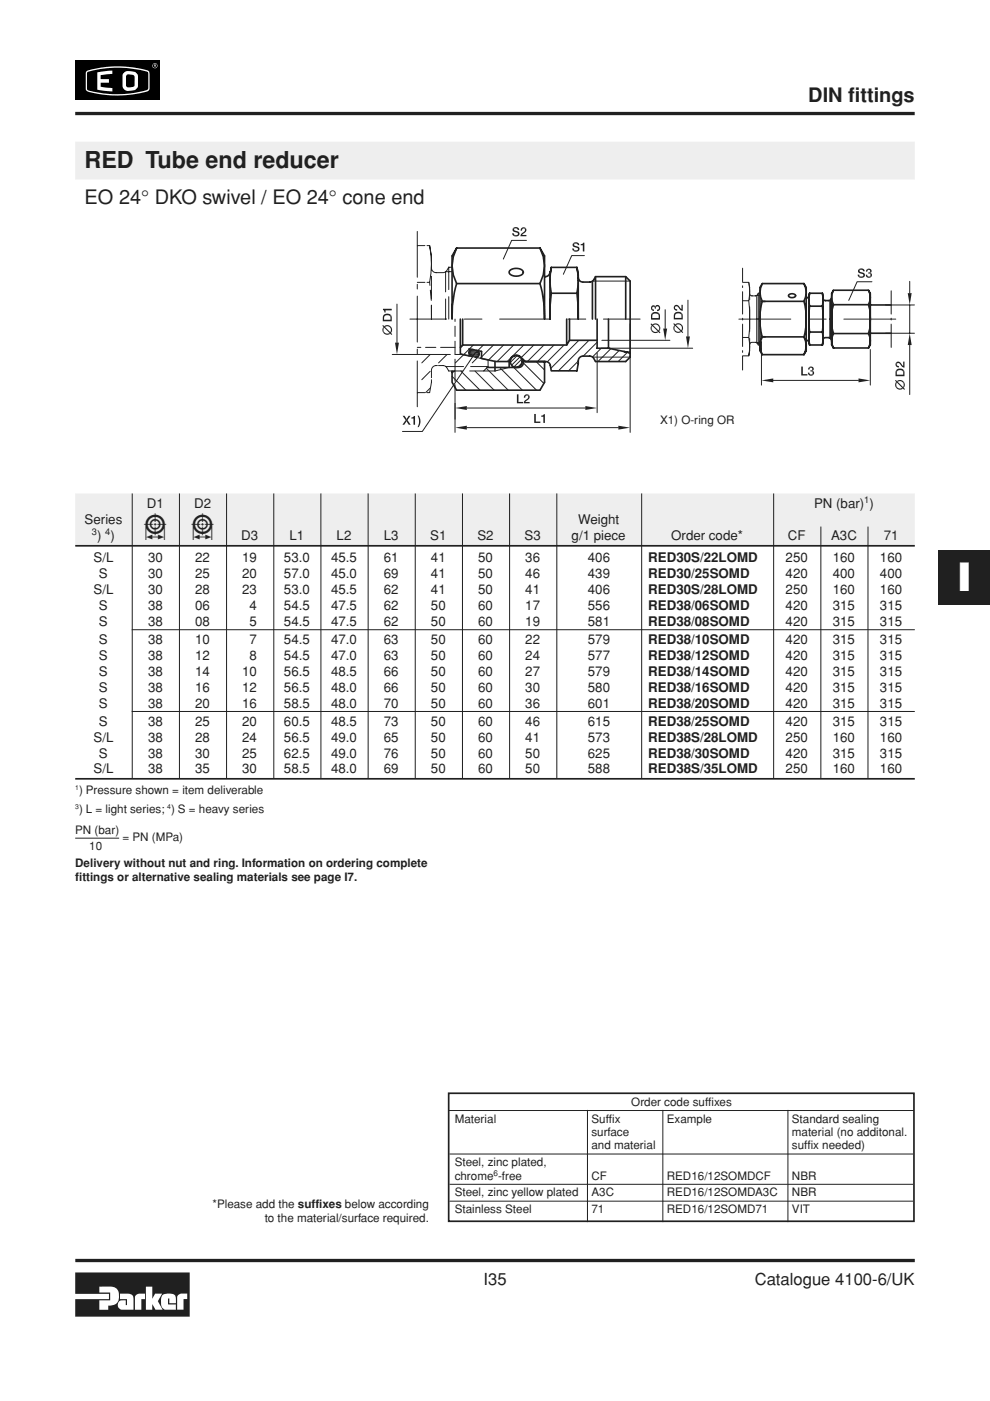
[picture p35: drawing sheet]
<svg xmlns="http://www.w3.org/2000/svg" width="210mm" height="297mm" viewBox="0 0 210 297" stroke-linecap="round" stroke-linejoin="round" font-family="sans-serif">
<defs><g id="words">
<text font-size="8.5" fill="#fff" x="203.1" y="125.2">I</text>
<g font-size="7.1" fill="#231f20">
<text x="30.5" y="114.4">5</text>
<text x="40.5" y="114.4">5</text>
</g>
<text font-size="4.9" fill="#231f20" x="17.9" y="35.6">RED Tube end reducer</text>
<g font-size="4.2" fill="#231f20">
<text x="171.4" y="21.6">DIN fittings</text>
<text x="17.9" y="43.3">EO 24° DKO swivel / EO 24° cone end</text>
</g>
<g font-size="3.5" fill="#231f20">
<text x="102.5" y="272.4">I35</text>
<text x="160" y="272.4">Catalogue 4100-6/UK</text>
</g>
<g font-size="2.8" fill="#231f20">
<text x="31.1" y="107.6">D1</text>
<text x="41.2" y="107.6">D2</text>
<text x="172.6" y="107.6">PN (bar) )</text>
<text x="17.9" y="111">Series</text>
<text x="122.6" y="111">Weight</text>
<text x="19.8" y="119.2">S/L</text>
<text x="20.6" y="114.4">) )</text>
<text x="31.4" y="119.2">30</text>
<text x="41.4" y="119.2">22</text>
<text x="51.1" y="114.4">D3</text>
<text x="51.3" y="119.2">19</text>
<text x="60.2" y="119.2">53.0</text>
<text x="61.4" y="114.4">L1</text>
<text x="70.2" y="119.2">45.5</text>
<text x="71.4" y="114.4">L2</text>
<text x="81.4" y="114.4">L3</text>
<text x="81.4" y="119.2">61</text>
<text x="91.2" y="114.4">S1</text>
<text x="91.4" y="119.2">41</text>
<text x="101.2" y="114.4">S2</text>
<text x="101.4" y="119.2">50</text>
<text x="111.2" y="114.4">S3</text>
<text x="111.4" y="119.2">36</text>
<text x="121.2" y="114.4">g/1 piece</text>
<text x="124.6" y="119.2">406</text>
<text x="137.4" y="119.2">RED30S/22LOMD</text>
<text x="142.3" y="114.4">Order code*</text>
<text x="166.6" y="119.2">250</text>
<text x="167.1" y="114.4">CF</text>
<text x="176.2" y="114.4">A3C</text>
<text x="176.6" y="119.2">160</text>
<text x="186.6" y="119.2">160</text>
<text x="187.4" y="114.4">71</text>
<text x="19.8" y="125.9">S/L</text>
<text x="21" y="122.5">S</text>
<text x="31.4" y="122.5">30</text>
<text x="31.4" y="125.9">30</text>
<text x="41.4" y="122.5">25</text>
<text x="41.4" y="125.9">28</text>
<text x="51.3" y="122.5">20</text>
<text x="51.3" y="125.9">23</text>
<text x="60.2" y="122.5">57.0</text>
<text x="60.2" y="125.9">53.0</text>
<text x="70.2" y="122.5">45.0</text>
<text x="70.2" y="125.9">45.5</text>
<text x="81.4" y="122.5">69</text>
<text x="81.4" y="125.9">62</text>
<text x="91.4" y="122.5">41</text>
<text x="91.4" y="125.9">41</text>
<text x="101.4" y="122.5">50</text>
<text x="101.4" y="125.9">50</text>
<text x="111.4" y="122.5">46</text>
<text x="111.4" y="125.9">41</text>
<text x="124.6" y="122.5">439</text>
<text x="124.6" y="125.9">406</text>
<text x="137.4" y="122.5">RED30/25SOMD</text>
<text x="137.4" y="125.9">RED30S/28LOMD</text>
<text x="166.6" y="122.5">420</text>
<text x="166.6" y="125.9">250</text>
<text x="176.6" y="122.5">400</text>
<text x="176.6" y="125.9">160</text>
<text x="186.6" y="122.5">400</text>
<text x="186.6" y="125.9">160</text>
<text x="21" y="129.3">S</text>
<text x="31.4" y="129.3">38</text>
<text x="41.4" y="129.3">06</text>
<text x="52.9" y="129.3">4</text>
<text x="60.2" y="129.3">54.5</text>
<text x="70.2" y="129.3">47.5</text>
<text x="81.4" y="129.3">62</text>
<text x="91.4" y="129.3">50</text>
<text x="101.4" y="129.3">60</text>
<text x="111.4" y="129.3">17</text>
<text x="124.6" y="129.3">556</text>
<text x="137.4" y="129.3">RED38/06SOMD</text>
<text x="166.6" y="129.3">420</text>
<text x="176.6" y="129.3">315</text>
<text x="186.6" y="129.3">315</text>
<text x="21" y="132.7">S</text>
<text x="21" y="136.5">S</text>
<text x="31.4" y="132.7">38</text>
<text x="31.4" y="136.5">38</text>
<text x="41.4" y="132.7">08</text>
<text x="41.4" y="136.5">10</text>
<text x="52.9" y="132.7">5</text>
<text x="52.9" y="136.5">7</text>
<text x="60.2" y="132.7">54.5</text>
<text x="60.2" y="136.5">54.5</text>
<text x="70.2" y="132.7">47.5</text>
<text x="70.2" y="136.5">47.0</text>
<text x="81.4" y="132.7">62</text>
<text x="81.4" y="136.5">63</text>
<text x="91.4" y="132.7">50</text>
<text x="91.4" y="136.5">50</text>
<text x="101.4" y="132.7">60</text>
<text x="101.4" y="136.5">60</text>
<text x="111.4" y="132.7">19</text>
<text x="111.4" y="136.5">22</text>
<text x="124.6" y="132.7">581</text>
<text x="124.6" y="136.5">579</text>
<text x="137.4" y="132.7">RED38/08SOMD</text>
<text x="137.4" y="136.5">RED38/10SOMD</text>
<text x="166.6" y="132.7">420</text>
<text x="166.6" y="136.5">420</text>
<text x="176.6" y="132.7">315</text>
<text x="176.6" y="136.5">315</text>
<text x="186.6" y="132.7">315</text>
<text x="186.6" y="136.5">315</text>
<text x="21" y="139.9">S</text>
<text x="21" y="143.3">S</text>
<text x="31.4" y="139.9">38</text>
<text x="31.4" y="143.3">38</text>
<text x="41.4" y="139.9">12</text>
<text x="41.4" y="143.3">14</text>
<text x="51.3" y="143.3">10</text>
<text x="52.9" y="139.9">8</text>
<text x="60.2" y="139.9">54.5</text>
<text x="60.2" y="143.3">56.5</text>
<text x="70.2" y="143.3">48.5</text>
<text x="70.2" y="139.9">47.0</text>
<text x="81.4" y="143.3">66</text>
<text x="81.4" y="139.9">63</text>
<text x="91.4" y="139.9">50</text>
<text x="91.4" y="143.3">50</text>
<text x="101.4" y="143.3">60</text>
<text x="101.4" y="139.9">60</text>
<text x="111.4" y="143.3">27</text>
<text x="111.4" y="139.9">24</text>
<text x="124.6" y="143.3">579</text>
<text x="124.6" y="139.9">577</text>
<text x="137.4" y="139.9">RED38/12SOMD</text>
<text x="137.4" y="143.3">RED38/14SOMD</text>
<text x="166.6" y="139.9">420</text>
<text x="166.6" y="143.3">420</text>
<text x="176.6" y="139.9">315</text>
<text x="176.6" y="143.3">315</text>
<text x="186.6" y="139.9">315</text>
<text x="186.6" y="143.3">315</text>
<text x="21" y="146.7">S</text>
<text x="31.4" y="146.7">38</text>
<text x="41.4" y="146.7">16</text>
<text x="51.3" y="146.7">12</text>
<text x="60.2" y="146.7">56.5</text>
<text x="70.2" y="146.7">48.0</text>
<text x="81.4" y="146.7">66</text>
<text x="91.4" y="146.7">50</text>
<text x="101.4" y="146.7">60</text>
<text x="111.4" y="146.7">30</text>
<text x="124.6" y="146.7">580</text>
<text x="137.4" y="146.7">RED38/16SOMD</text>
<text x="166.6" y="146.7">420</text>
<text x="176.6" y="146.7">315</text>
<text x="186.6" y="146.7">315</text>
<text x="21" y="150">S</text>
<text x="21" y="153.8">S</text>
<text x="31.4" y="150">38</text>
<text x="31.4" y="153.8">38</text>
<text x="41.4" y="150">20</text>
<text x="41.4" y="153.8">25</text>
<text x="51.3" y="150">16</text>
<text x="51.3" y="153.8">20</text>
<text x="60.2" y="150">58.5</text>
<text x="60.2" y="153.8">60.5</text>
<text x="70.2" y="150">48.0</text>
<text x="70.2" y="153.8">48.5</text>
<text x="81.4" y="150">70</text>
<text x="81.4" y="153.8">73</text>
<text x="91.4" y="150">50</text>
<text x="91.4" y="153.8">50</text>
<text x="101.4" y="150">60</text>
<text x="101.4" y="153.8">60</text>
<text x="111.4" y="150">36</text>
<text x="111.4" y="153.8">46</text>
<text x="124.6" y="150">601</text>
<text x="124.6" y="153.8">615</text>
<text x="137.4" y="150">RED38/20SOMD</text>
<text x="137.4" y="153.8">RED38/25SOMD</text>
<text x="166.6" y="150">420</text>
<text x="166.6" y="153.8">420</text>
<text x="176.6" y="150">315</text>
<text x="176.6" y="153.8">315</text>
<text x="186.6" y="150">315</text>
<text x="186.6" y="153.8">315</text>
<text x="19.8" y="157.2">S/L</text>
<text x="21" y="160.6">S</text>
<text x="31.4" y="160.6">38</text>
<text x="31.4" y="157.2">38</text>
<text x="41.4" y="160.6">30</text>
<text x="41.4" y="157.2">28</text>
<text x="51.3" y="160.6">25</text>
<text x="51.3" y="157.2">24</text>
<text x="60.2" y="160.6">62.5</text>
<text x="60.2" y="157.2">56.5</text>
<text x="70.2" y="160.6">49.0</text>
<text x="70.2" y="157.2">49.0</text>
<text x="81.4" y="160.6">76</text>
<text x="81.4" y="157.2">65</text>
<text x="91.4" y="160.6">50</text>
<text x="91.4" y="157.2">50</text>
<text x="101.4" y="160.6">60</text>
<text x="101.4" y="157.2">60</text>
<text x="111.4" y="160.6">50</text>
<text x="111.4" y="157.2">41</text>
<text x="124.6" y="160.6">625</text>
<text x="124.6" y="157.2">573</text>
<text x="137.4" y="157.2">RED38S/28LOMD</text>
<text x="137.4" y="160.6">RED38/30SOMD</text>
<text x="166.6" y="157.2">250</text>
<text x="166.6" y="160.6">420</text>
<text x="176.6" y="157.2">160</text>
<text x="176.6" y="160.6">315</text>
<text x="186.6" y="157.2">160</text>
<text x="186.6" y="160.6">315</text>
<text x="19.8" y="164">S/L</text>
<text x="31.4" y="164">38</text>
<text x="41.4" y="164">35</text>
<text x="51.3" y="164">30</text>
<text x="60.2" y="164">58.5</text>
<text x="70.2" y="164">48.0</text>
<text x="81.4" y="164">69</text>
<text x="91.4" y="164">50</text>
<text x="101.4" y="164">60</text>
<text x="111.4" y="164">50</text>
<text x="124.6" y="164">588</text>
<text x="137.4" y="164">RED38S/35LOMD</text>
<text x="166.6" y="164">250</text>
<text x="176.6" y="164">160</text>
<text x="186.6" y="164">160</text>
</g>
<g font-size="2.5" fill="#231f20">
<text x="139.9" y="89.8">X1) O-ring OR</text>
<text x="16.8" y="168.3">) Pressure shown = item deliverable</text>
<text x="16.8" y="172.3">) L = light series; ) S = heavy series</text>
<text x="15.9" y="176.8">PN (bar)</text>
<text x="26" y="178.3">= PN (MPa)</text>
<text x="15.9" y="183.8">Delivery without nut and ring. Information on ordering complete</text>
<text x="18.9" y="180.3">10</text>
<text x="15.9" y="186.8">fittings or alternative sealing materials see page I7.</text>
<text x="96.4" y="238">Material</text>
<text x="125.4" y="238">Suffix</text>
<text x="133.8" y="234.5">Order code suffixes</text>
<text x="141.4" y="238">Example</text>
<text x="167.9" y="238">Standard sealing</text>
<text x="125.4" y="240.8">surface</text>
<text x="125.4" y="243.7">and material</text>
<text x="167.9" y="240.8">material (no additonal.</text>
<text x="167.9" y="243.7">suffix needed)</text>
<text x="96.4" y="247.3">Steel, zinc plated,</text>
<text x="96.4" y="250.1">chrome -free</text>
<text x="125.4" y="250.1">CF</text>
<text x="141.4" y="250.1">RED16/12SOMDCF</text>
<text x="167.9" y="250.1">NBR</text>
<text x="45.1" y="256.1">*Please add the suffixes below according</text>
<text x="96.4" y="253.7">Steel, zinc yellow plated</text>
<text x="96.4" y="257.3">Stainless Steel</text>
<text x="125.4" y="253.7">A3C</text>
<text x="125.4" y="257.3">71</text>
<text x="141.4" y="257.3">RED16/12SOMD71</text>
<text x="141.4" y="253.7">RED16/12SOMDA3C</text>
<text x="167.9" y="253.7">NBR</text>
<text x="167.9" y="257.3">VIT</text>
<text x="56.1" y="259.1">to the material/surface required.</text>
</g>
<g font-size="2" fill="#231f20">
<text x="183.2" y="106.7">1</text>
<text x="19.5" y="113.4">3</text>
<text x="22.3" y="113.4">4</text>
</g>
<text font-size="1.7" fill="#231f20" x="104.6" y="249.3">6</text>
<g font-size="1.4" fill="#231f20">
<text x="15.9" y="167.5">1</text>
<text x="15.9" y="171.5">3</text>
<text x="35.5" y="171.5">4</text>
</g>
</g></defs>
<path d="M208.9 11.1h1.1M208.9 285.9h1.1" fill="none" stroke="#000" stroke-width=".21"/>
<g fill="#fff">
<path d="M206 9.6h3.9v3h-3.9z"/>
<path d="M206 284.5h3.9v3h-3.9z"/>
<path d="M204.2 288.5h5.7v7h-5.7z"/>
<path d="M204.2 1.6h5.7v7h-5.7z"/>
</g>
<path d="M16 12.9h18v8.3h-18z" fill="#000"/>
<circle cx="32.9" cy="13.9" r=".54" fill="#fff"/>
<circle cx="32.9" cy="13.9" r=".46" fill="#000"/>
<path d="M32.6 13.7l.5 .1v.4l-.4-.2-.1 .2z" fill="#fff"/>
<path d="M32.7 13.8l.3 .1h-.3z" fill="#000"/>
<path d="M18.4 15.1a21.9 21.9 0 0 1 13.1 0l.2 .7-.1 3.3a6.5 6.5 0 0 1-3.5 .9 20.9 20.9 0 0 1-9.8-.8l-.1-.3v-3.5z" fill="#fff"/>
<path d="M18.5 15.3a22 22 0 0 1 12.8 0l.1 .3v3.3a19.8 19.8 0 0 1-9 .9h-.6a7.4 7.4 0 0 1-3.3-.9z" fill="#000"/>
<g fill="#fff">
<path d="M20.6 15.3l3.2-.3v.7l-2.5 .3v.8h1.8v.7h-1.8v.9l2.5 .3v.7l-3.2-.4z"/>
<path d="M26.2 15.5a2.43 2.43 0 0 1 2.9 .2l.2 .5-.2 2.4a2.34 2.34 0 0 1-2.9 .2l-.2-.5v-2.3z"/>
</g>
<path d="M26.8 15.9l.5-.1a1 1 0 0 1 1.2 .5v1.7a1.21 1.21 0 0 1-1.6 .4l-.2-.3z" fill="#000"/>
<path d="M15.9 269.8h24.3v9.4h-24.3v-3.8h7.2v-1.1h-7.2z" fill="#231f20"/>
<g fill="#fff">
<path d="M21.1 272.8h1.9a1.8 1.8 0 0 1 2.2 2.1 1.85 1.85 0 0 1-2.3 1.9v.9h-1.8v-2h2.3v-1.7h-2.3z"/>
<path d="M30.9 272.8h1.4v2.6l.6-1.1h1.5l-.9 1.6 1 1.8h-1.5l-.7-1.2v1.2h-1.4z"/>
<path d="M34.4 274.6a2.29 2.29 0 0 1 2.8 .2l.1 1.5h-1.4v-1h-.3v1.3h1.7v1.1l-2.5-.1a2.51 2.51 0 0 1-.4-3z"/>
<path d="M28.7 274.7l.9-.4h1.1v1.1h-.7v2.3h-1.4v-2.7z"/>
<path d="M25.4 274.3a3.5 3.5 0 0 1 2.8 .5l.1 2.9h-2.6a1.07 1.07 0 0 1-.7-1.4 1.07 1.07 0 0 1 1.5-.6h.2v1h.2v-1.3h-1.5z"/>
<path d="M37.7 274.7l.8-.4h1.2v1.1h-.8v2.3h-1.3v-2.7z"/>
</g>
<path d="M198.9 116.7h11v11.6h-11z" fill="#231f20"/>
<path d="M15.9 24.1h178M16 267.3h178" fill="none" stroke="#231f20" stroke-width=".7" stroke-linecap="butt"/>
<path d="M192.9 59.7v2.5M187.7 70.7h6.2M187.7 64.7h6.2M192.9 64.7v6M192.9 73.2v10.5" fill="none" stroke="#231f20" stroke-width=".21"/>
<g fill="#231f20">
<path d="M192.5 62.2h.8l-.4 2.5z"/>
<path d="M192.9 70.7l.4 2.5h-.8z"/>
<path d="M191.6 80.9l.2 .7-.2 .6z" fill-rule="evenodd"/>
<path d="M190.3 80.7l.6-.1 .5 .1 .2 .2v.7a.78 .78 0 0 0-.4-.7 .78 .78 0 0 0-.9 .1z" fill-rule="evenodd"/>
<path d="M190 81.6l.4 .6 .5 .2 .4-.2v.3l-.5 .1-.5-.1-.3-.3z" fill-rule="evenodd"/>
<path d="M190 81v1.2l-.2-.5z" fill-rule="evenodd"/>
<path d="M189.9 80.6l.3 .2 .1-.1v.3l1.1 1.1 .2-1.2v1.3l.3 .3-.2 .2-.3-.3-.1 .1v-.3l-1.1-1.1-.2 1.1v-1.2l-.2-.3z" fill-rule="evenodd"/>
<path d="M190.1 78.4l.6-.3 .7 .2 .1 .1v1v-.4a.68 .68 0 0 0-.7-.5 .68 .68 0 0 0-.7 .6z" fill-rule="evenodd"/>
<path d="M190.1 78.4v1h1.4v-1l.3 .4v1h-1.9v-1z" fill-rule="evenodd"/>
<path d="M190.1 76.8a.99 .99 0 0 1 1.3 .7l.1 .1v-.9h.3v1.2l-.5-.1-.4-.5a.41 .41 0 0 0-.4-.3 .41 .41 0 0 0-.4 .3z" fill-rule="evenodd"/>
<path d="M190 76.8h.1l.1 .6 .4 .2v.3a.65 .65 0 0 1-.7-.3 .65 .65 0 0 1 .1-.8z" fill-rule="evenodd"/>
</g>
<path d="M161.6 75.2h8.9M161.6 71.4h8.9M161.6 63.9h8.9M161.6 60.1h8.9" fill="none" stroke="#231f20" stroke-width=".35"/>
<path d="M161.4 72.4v9.3M184.5 74.1v7.6M163.9 80.7h18.1" fill="none" stroke="#231f20" stroke-width=".21"/>
<g fill="#231f20">
<path d="M161.4 80.7l2.5-.5v.9z"/>
<path d="M182 80.2l2.5 .5-2.5 .4z"/>
<path d="M169.9 77.7h.3v1.6h1v.3h-1.3z" fill-rule="evenodd"/>
<path d="M171.3 79h.3l.2 .4h.7l-.1 .1a.74 .74 0 0 1-.9 0z" fill-rule="evenodd"/>
<path d="M171.9 78.7h.6l.1 .4-.1 .3h-.5a.33 .33 0 0 0 .3-.4 .33 .33 0 0 0-.4-.3z" fill-rule="evenodd"/>
<path d="M171.8 78.5h.6l-.1 .1 .2 .1h-.7z" fill-rule="evenodd"/>
<path d="M171.5 77.9l.4 .1-.2 .1-.1 .2h-.3z" fill-rule="evenodd"/>
<path d="M171.5 77.9l.2-.1a.55 .55 0 0 1 .6 0 .55 .55 0 0 1 .2 .7h-.6a.28 .28 0 0 0 .3-.2 .28 .28 0 0 0-.3-.3z" fill-rule="evenodd"/>
</g>
<g fill="none" stroke="#231f20" stroke-width=".21">
<path d="M157.4 59.9h1.4l.1 1.1v2.6M157.4 56.9v2.8M158.8 59.9a10.1 10.1 0 0 1 0 3.9h-1.4M184.9 59.7h-3.2l-1.7 4M156.7 67.7h11M157.4 75.4h1.4M157.4 60.6v.4M157.4 61.8v4.8M157.4 67.5v.3M157.4 68.7v4.8M157.4 74.3v.4M157.4 75.6v2.9"/>
<path d="M158.8 63.8a39.9 39.9 0 0 1 0 7.8h-1.4M158.8 71.6a10.1 10.1 0 0 1 0 3.8l.1-1v-2.6M158.9 73.1l.3-.5h1l.3 .1 .3 .5h.3M158.9 65.1v5.2M160.4 62.6v10.1h.7M160.5 62.6h.6M160.8 62.2v11M161.1 62.2h-.3l-.3 .4-.3 .1h-1l-.3-.5M171.4 67.7h3.8M176 71.7h.3M176 63.6h.3M178.9 67.7h11"/>
<path d="M189 61.7v4.9M189 67.5v.3M189 68.7v5"/>
</g>
<g fill="none" stroke="#231f20" stroke-width=".35">
<path d="M161.4 71.4h.8M161.4 63.9h.8M161.6 60.1a3.9 3.9 0 0 0 0 3.8 14.9 14.9 0 0 0 0 7.5 3.9 3.9 0 0 0 0 3.8l-.5-.8v-13.4zM167.2 62.5l.9-.2 .4 .1 .2 .3-.3 .3-.7 .1-.4-.2zM170.5 75.2l.4-.8v-13.4l-.4-.9a3.9 3.9 0 0 1 0 3.8 14.9 14.9 0 0 1 0 7.5 3.9 3.9 0 0 1 0 3.8M170.9 72.2a.52 .52 0 0 1 .6 .5M171.5 62.7a.51 .51 0 0 1-.6 .5M171.6 64.9l-.1 2.8 .1 2.7M171.6 70.4l-.1 1.4 .1 1.3h2.8M171.6 62.2l-.1 1.3 .1 1.4M171.6 62.2l-.1 .8v9.4l.1 .7M171.6 70.4h2.8"/>
<path d="M171.6 64.9h2.8M171.6 62.2h2.8M174.4 64.9l.1 2.8-.1 2.7M174.4 70.4l.1 1.4-.1 1.3M174.4 62.2l.1 1.3-.1 1.4M174.4 62.2l.1 .8v9.4l-.1 .7M174.5 72.1l.3-.5h.9l.3 .1 .3 .4M176 63.6v8.1M176.3 63.2l-.3 .4-.3 .1h-.9l-.3-.5M176.7 64.6a12.3 12.3 0 0 0 0 6.1M176.7 70.7a3.2 3.2 0 0 0 0 3.1M176.7 64.6a3.2 3.2 0 0 1 0-3.1l-.4 .7v10.9l.4 .7"/>
<path d="M176.7 70.7h7.4M176.7 73.8h7.4M176.7 61.5h7.4M176.7 64.6h7.4M184.1 64.6l.3 1.1 .1 2M184.1 70.7a3.2 3.2 0 0 1 0 3.1M184.1 64.6a3.2 3.2 0 0 0 0-3.1l.4 .7v5.5M184.5 67.7v5.4l-.4 .7M184.5 67.7l-.1 1.9-.3 1.1M184.5 70.7h4.5M184.5 64.7h4.5"/>
</g>
<g fill="#231f20">
<path d="M181.8 58.2h.4l.1 .3 .4 .1h-.7z" fill-rule="evenodd"/>
<path d="M182 57.2h.6a.29 .29 0 0 0-.4 .3 .29 .29 0 0 0 .5 .2l.1 .1a.61 .61 0 0 1 .5 .8 .61 .61 0 0 1-.9 .3l-.4-.3h.7a.33 .33 0 0 0 .4-.3 .33 .33 0 0 0-.5-.3 .57 .57 0 0 1-.6-.2 .57 .57 0 0 1 0-.6z" fill-rule="evenodd"/>
<path d="M182 57.1l.4-.2a.7 .7 0 0 1 .9 .6h-.3l-.2-.3z" fill-rule="evenodd"/>
<path d="M183.6 58.2h.3l.2 .4 .7 .1a.67 .67 0 0 1-.8 .2 .67 .67 0 0 1-.4-.7z" fill-rule="evenodd"/>
<path d="M184.2 58h.6l.1 .3-.1 .4-.6-.1a.33 .33 0 0 0 .4-.3 .33 .33 0 0 0-.4-.3z" fill-rule="evenodd"/>
<path d="M184.1 57.8h.6l-.2 .1 .3 .1h-.7z" fill-rule="evenodd"/>
<path d="M183.7 57.2h.5l-.2 .1-.1 .3h-.3z" fill-rule="evenodd"/>
<path d="M183.8 57.1l.7-.1a.47 .47 0 0 1 .2 .8h-.6a.28 .28 0 0 0 .4-.3 .28 .28 0 0 0-.3-.3h-.5z" fill-rule="evenodd"/>
</g>
<path d="M83.2 75.2h12.3M84.2 64.5v8.2M91.2 75.2l-1.8 1.7M91.2 78.7l-1.8 1.8M94.8 75.2l-1.8 1.7M98.3 75.2l-1.7 1.7M101.2 75.8l-1.1 1.1M91.2 82.3l-.9 .9" fill="none" stroke="#231f20" stroke-width=".21"/>
<g fill="#231f20">
<path d="M83.8 72.7h.8l-.4 2.5z"/>
<path d="M82.9 69.3l.2 .6-.2 .7z" fill-rule="evenodd"/>
<path d="M81.6 69.1v-.1a1.02 1.02 0 0 1 1.3 .3v.7l-.1-.4a.77 .77 0 0 0-1.2-.3z" fill-rule="evenodd"/>
<path d="M81.3 70v.1a.79 .79 0 0 0 1.3 .5v.2a1.02 1.02 0 0 1-1.3-.2z" fill-rule="evenodd"/>
<path d="M81.3 69.3v1.3l-.2-.6z" fill-rule="evenodd"/>
<path d="M81.2 68.9l.3 .3 .1-.1v.2l1.1 1.1 .2-1.1v1.3l.3 .2-.2 .2-.3-.2h-.1v-.2l-1.1-1.1-.2 1.1v-1.3l-.2-.2z" fill-rule="evenodd"/>
<path d="M81.4 66.7l.6-.2 .6 .1 .2 .1v1.1v-.3a.55 .55 0 0 0-.6-.7h-.3a.52 .52 0 0 0-.5 .7z" fill-rule="evenodd"/>
<path d="M81.3 66.8l.1 1h1.4v-1.1l.3 .5v.9h-1.9v-.9z" fill-rule="evenodd"/>
<path d="M81.2 65.5h1.9v.3h-1.4v.5h-.2z" fill-rule="evenodd"/>
</g>
<g fill="none" stroke="#231f20" stroke-width=".21">
<path d="M88.5 49.1v9.7M88.5 59.9h1.6M88.5 52.1h1.6M90.5 59.9h.6M90.5 52.1h.6M91.1 52.1a19.8 19.8 0 0 1 0 7.8M91.1 59.9l.1 .6M91.1 52.1l.4 2.2v2.8M91.5 58.6v4.7M94.5 57.6v4.3M94.5 57.6h1.3M95.1 56.7l-.8 1-1.8 .1a1 1 0 0 1-1-1"/>
<path d="M95.1 56.7h.7M95.1 56.7v4.7M86.9 67.7h7.8M88.5 73.7h.7M88.5 60.3v1M88.5 62.8v9.7M88.5 74v1M88.5 76.5v9.7M90.2 73.7h2.2M91.2 61.5l.2 2.2M91.5 64.7v3v-2.9M92.7 77.5a1.05 1.05 0 0 0-1.2 1v1.6"/>
<path d="M93 77.5l1.3 .1 .8 1.1h3M93.4 73.7h3.1M94.5 63.4v4.3M94.6 77.7h3.7M95.1 62.9v4.8M98.4 67.7h3.8M99.6 78.7h2.9M99.8 77.7h3.7M105.9 67.7h10.8M120.4 67.7h3.8M126.6 74.8v12.7M127.9 67.7h7.8"/>
<path d="M88.5 83.2h1.6M91.5 80.5l-.4 2.7h-.6M96.5 85.5v3.4M99 86.5h25.1"/>
</g>
<g fill="#231f20">
<path d="M96.5 86.5l2.5-.4v.8z"/>
<path d="M124.1 86.1l2.5 .4-2.5 .4z"/>
<path d="M109.6 83.6h.3v1.6h1v.3h-1.3z" fill-rule="evenodd"/>
<path d="M111.7 83.9l.5-.1a1.03 1.03 0 0 1-.7 1.3l-.1 .1h.9v.3h-1.3l.2-.5 .3-.3a.46 .46 0 0 0 .5-.3 .46 .46 0 0 0-.3-.5z" fill-rule="evenodd"/>
<path d="M111.3 83.8a.64 .64 0 0 1 .9 0l-.6 .1-.2 .4h-.3z" fill-rule="evenodd"/>
</g>
<path d="M96.5 76.2v4.6M133.6 68.7v23M99 90.7h32.1" fill="none" stroke="#231f20" stroke-width=".21"/>
<g fill="#231f20">
<path d="M96.5 90.7l2.5-.4v.8z"/>
<path d="M131.1 90.3l2.5 .4-2.5 .4z"/>
<path d="M113.3 87.8h.3v1.6h1v.3h-1.3z" fill-rule="evenodd"/>
<path d="M114.7 88.1l.8-.3v1.9h-.3v-1.3h-.5z" fill-rule="evenodd"/>
</g>
<g fill="none" stroke="#231f20" stroke-width=".21">
<path d="M95.8 79.8l3 2.9M96.5 72.3v2.9h1.6l5.4 1.1v1.4l-1 1h2.4l3.1-.8M96.5 67.7v.5M96.5 69.2v2.1M97.7 78.7l4.1 4M98.2 73.2l-.6 .6M100.3 73.2l-2 2M100.7 78.7l4.1 4M102.5 73.2l-2.4 2.4M103.1 78.1l4.7 4.6M104.6 73.2l-2.8 2.8M105.9 77.9l4.9 4.8"/>
<path d="M106.8 73.2l-3.2 3.1M108.5 75.7l-1 1M108.9 73.2l-3.5 3.5M108.9 77.9l4.8 4.8M109.6 75.4l-1.4 1.4M110.2 75.7l-1.7 1.7M110.6 76.2l-1.6 1.6M110.7 77l-.9 .9M110.9 76.9l4.4 4.4M111 73.2l-2.5 2.5M113.2 73.2l-2.7 2.6M113.7 76.7l1.8 1.7"/>
<path d="M115.3 73.2l-3.5 3.5M117.5 73.2l-3.5 3.5M119.6 73.2l-3.6 3.5M122.6 76.6l-2.1 2M122.7 72.2l-5.9 5.9M124.9 72.2l-6.5 6.4M126.6 72.6l-2.9 2.9M127.5 73.8l-1.9 1.9M129.5 73.9l-2.7 2.8M131.3 74.3l-2.4 2.4M133 74.7l-1.9 2M96.5 81.6v10.1"/>
</g>
<g fill="none" stroke="#231f20" stroke-width=".35">
<path d="M95.8 54.3v13.4a22.9 22.9 0 0 1 1-7.6M115.5 54.3v13.4a23.1 23.1 0 0 0-1-7.6M116.6 58.3v9.4v-2.8l.3-2.7M122.6 58.8a1 1 0 0 0 1 1M122.6 58.3v9.4v-2.8l-.3-2.7M95.8 78.7v2.4l1 1.6h17.7M96.4 78.7l-.6 .3M97.6 67.7v7.4l1.9 .4v-1.5l2.6 .5M98.1 73.2h22M98.1 67.7v5.5M98.1 73.2l-.5 .5M100.3 74.1a.7 .7 0 0 0-.8 .7"/>
<path d="M103.3 77.9h6.7M104.9 76.6v2.1M108 76.7v1.2M110.4 75.7a1.35 1.35 0 0 0-1.5-.3 1.35 1.35 0 0 0-.8 1.3M120.8 72.2h5.8M123.6 75.5a1 1 0 0 0-1 1"/>
<circle cx="109.5" cy="76.7" r="1.25"/>
</g>
<g fill="#231f20">
<path d="M100.1 75.6l1.1 .1z"/>
<path d="M100.1 75.6l1.4-.2-.3 .3z"/>
<path d="M99.6 75.3l1.9 .1-1.4 .2z"/>
<path d="M99.6 75.3l2-.3-.1 .4z"/>
<path d="M99.5 74.9l2.1 .1-2 .3z"/>
<path d="M99.5 74.9l2-.4 .1 .5z"/>
<path d="M99.6 74.4l1.9 .1-2 .4z"/>
<path d="M99.6 74.4l1.5-.1 .4 .2z"/>
<path d="M99.6 74.4l.3-.3 1.2 .2z"/>
<path d="M99.9 74.1l1.2 .2z"/>
</g>
<g fill="none" stroke="#231f20" stroke-width=".35">
<path d="M96.8 52.6h17.7a7.9 7.9 0 0 1 0 7.5h-17.7a7.8 7.8 0 0 1 0-7.5zM96.8 52.6l-1 1.7M108.2 57.3l.7-.3 1-.1 .8 .4 .2 .5-.2 .4-.4 .2-1.3 .1-.9-.5-.2-.3zM114.5 52.6l1 1.7M116.6 57.7a1.01 1.01 0 0 1-1.1 1M116.6 58.3l.3-1.6a13.6 13.6 0 0 0 0 5.5h5.4a13.6 13.6 0 0 0 0-5.5l.3 1.6M116.9 56.7h5.4M99.5 74.9l.1 .4 .5 .3M101.1 74.3l.4 .3 .1 .4M101.6 75a.69 .69 0 0 1-.8 .7M102.1 74.5v1.5l3 .7h3M110.4 75.7l1 1h4.3a1 1 0 0 1 1 .8l.2 1.1h5.4l.3-2.1"/>
<path d="M111 76.2v.7a1 1 0 0 1-1 1M111 76.7h4.5v4.4l-1 1.6M120.1 67.7v5.5l.7-1v-4.5"/>
</g>
<path d="M127.6 73.8h19.3M145.9 63.6v7.7" fill="none" stroke="#231f20" stroke-width=".21"/>
<g fill="#231f20">
<path d="M145.4 71.3h.9l-.4 2.5z"/>
<path d="M144.6 68.9a1.01 1.01 0 0 1 .1 1.2l-.1 .1z" fill-rule="evenodd"/>
<path d="M143.3 68.7l.6-.2 .4 .2 .3 .2v.7l-.3-.7-.5-.1-.5 .1z" fill-rule="evenodd"/>
<path d="M143 69.6a.78 .78 0 0 0 1.3 .6v.2a1.01 1.01 0 0 1-1.3-.2z" fill-rule="evenodd"/>
<path d="M143 68.9v1.3l-.2-.6z" fill-rule="evenodd"/>
<path d="M142.9 68.5l.3 .3 .1-.1v.2l1.1 1.1 .2-1.1v1.3l.3 .3-.2 .1-.3-.2h-.1v-.2l-1.1-1.1-.2 1.1v-1.3l-.3-.2z" fill-rule="evenodd"/>
<path d="M143.1 66.3l.6-.2 .6 .1 .2 .1v1.1v-.4a.53 .53 0 0 0-.6-.6l-.6 .2-.2 .5z" fill-rule="evenodd"/>
<path d="M143.1 66.4v1h1.4v-1.1l.2 .5 .1 .9h-1.9v-1z" fill-rule="evenodd"/>
<path d="M143.1 64.7a1.18 1.18 0 0 1 1.3 .8l.1-.9h.3v1.3l-.5-.2-.5-.6a.37 .37 0 0 0-.4-.2 .37 .37 0 0 0-.3 .3z" fill-rule="evenodd"/>
<path d="M143 64.8l.1 .6 .5 .2v.3l-.4-.1-.3-.3v-.4z" fill-rule="evenodd"/>
</g>
<path d="M127.6 72.2h14.4M141 65.7v4" fill="none" stroke="#231f20" stroke-width=".21"/>
<g fill="#231f20">
<path d="M140.6 69.7h.9l-.5 2.5z"/>
<path d="M139.8 68.9l.2 .6-.2 .7z" fill-rule="evenodd"/>
<path d="M138.5 68.7l.6-.1 .4 .1 .3 .2v.7a.78 .78 0 0 0-1.3-.7z" fill-rule="evenodd"/>
<path d="M138.2 69.6a.78 .78 0 0 0 1.2 .6l.1 .3a1.02 1.02 0 0 1-1.3-.3z" fill-rule="evenodd"/>
<path d="M138.2 69v1.2l-.3-.5z" fill-rule="evenodd"/>
<path d="M138.1 68.6l.2 .2 .2-.1v.3l1.1 1.1 .2-1.2v1.3l.2 .3-.1 .2-.3-.3-.1 .1-.1-.3-1.1-1.1-.1 1.1v-1.2l-.3-.3z" fill-rule="evenodd"/>
<path d="M138.3 66.4v-.1a1.2 1.2 0 0 1 1.4 .1v1v-.4a.69 .69 0 0 0-.8-.5 .69 .69 0 0 0-.6 .6z" fill-rule="evenodd"/>
<path d="M138.3 66.4v1h1.4v-1l.2 .4v1h-1.9v-.9z" fill-rule="evenodd"/>
<path d="M139.7 64.8l.3 .4a.62 .62 0 0 1-.7 .8v-.3l.4-.2z" fill-rule="evenodd"/>
<path d="M139.1 64.8l.6-.1v.6a.33 .33 0 0 0-.4-.3 .33 .33 0 0 0-.2 .4z" fill-rule="evenodd"/>
<path d="M138.8 64.8l.1 .2 .2-.2v.6h-.3z" fill-rule="evenodd"/>
<path d="M138.3 65.3l.1 .3h.3v.3l-.4-.1z" fill-rule="evenodd"/>
<path d="M138.2 64.9l.6-.1v.6a.28 .28 0 0 0-.2-.4 .28 .28 0 0 0-.3 .3v.5l-.3-.4z" fill-rule="evenodd"/>
</g>
<path d="M125.6 59.6v8.1M132.7 58.7l.9 .9v16.1l-.9 1h-6.4l-.5-.8-.3-.3-1.9-.1M132.7 58.7h-6.4l-.5 .7-.3 .3-1.9 .1M132.7 58.7v9M126.6 67.7v6.1h2.4M129 67.7v6.1l4.6 1-1.3-.3" fill="none" stroke="#231f20" stroke-width=".35"/>
<path d="M125.6 59.6h8M100.6 75l-11.1 16.5h-4.2M125.6 75.7h8" fill="none" stroke="#231f20" stroke-width=".21"/>
<g fill="#231f20">
<path d="M86 89.1l.2 .2-.5 .8h-.4z"/>
<path d="M85.4 88.2h.4l.4 .6-.2 .3z"/>
<path d="M86.7 88.2h.3l-.6 .9 .7 1h-.4l-.7-1z" fill-rule="evenodd"/>
<path d="M87.2 88.5l.8-.3v1.9h-.3v-1.4h-.5z" fill-rule="evenodd"/>
<path d="M88.5 88.1l.4 .2 .2 .9-.1 .8-.2 .6h-.3l.4-1.2z" fill-rule="evenodd"/>
</g>
<path d="M111.6 51h-3.1l-1.8 3.9" fill="none" stroke="#231f20" stroke-width=".21"/>
<g fill="#231f20">
<path d="M108.6 49.5h.3l.1 .2 .4 .2h-.7z" fill-rule="evenodd"/>
<path d="M108.8 48.4h.6a.26 .26 0 0 0-.4 .3 .26 .26 0 0 0 .3 .2l.2 .1a.62 .62 0 0 1 .6 .7 .62 .62 0 0 1-.9 .4l-.5-.2h.7a.32 .32 0 0 0 .4-.4 .32 .32 0 0 0-.4-.2 .57 .57 0 0 1-.6-.3 .57 .57 0 0 1 0-.6z" fill-rule="evenodd"/>
<path d="M108.8 48.3l.2-.1a.71 .71 0 0 1 1.1 .5h-.3l-.3-.3z" fill-rule="evenodd"/>
<path d="M111 48.4h.5l.1 .2a1.22 1.22 0 0 1-.9 1.2h.9v.3h-1.3l.2-.5 .6-.4a.38 .38 0 0 0 .2-.4 .38 .38 0 0 0-.3-.4z" fill-rule="evenodd"/>
<path d="M110.6 48.4l.5-.2 .4 .2-.6 .1-.2 .4h-.3z" fill-rule="evenodd"/>
</g>
<path d="M123.9 54.2h-2.7l-1.8 4" fill="none" stroke="#231f20" stroke-width=".21"/>
<g fill="#231f20">
<path d="M121.3 52.7h.4l.1 .3 .3 .1h-.6z" fill-rule="evenodd"/>
<path d="M121.5 51.6h.6a.28 .28 0 0 0-.4 .3 .28 .28 0 0 0 .4 .3 .61 .61 0 0 1 .8 .5 .61 .61 0 0 1-.7 .7l-.7-.3h.6a.33 .33 0 0 0 .4-.4 .33 .33 0 0 0-.4-.2l-.3-.1a.49 .49 0 0 1-.3-.8z" fill-rule="evenodd"/>
<path d="M121.6 51.5l.4-.1h.5l.3 .6h-.3l-.3-.4h-.7z" fill-rule="evenodd"/>
<path d="M123.1 51.8l.8-.4v1.9h-.3v-1.3h-.5z" fill-rule="evenodd"/>
</g>
<path d="M126.3 58.7v9" fill="none" stroke="#231f20" stroke-width=".35"/>
<path d="M15.9 34.1h178.1" fill="none" stroke="#eeeeef" stroke-width="8" stroke-linecap="butt"/>
<path d="M15.9 110.2h178.1" fill="none" stroke="#eeeeef" stroke-width="11.1" stroke-linecap="butt"/>
<path d="M15.9 115.7h178.1M15.9 165.1h178.1M95.1 231.8h98.7v27.1h-98.7z" fill="none" stroke="#231f20" stroke-width=".36"/>
<g fill="none" stroke="#231f20" stroke-width=".21">
<path d="M28 104.6v60.4M38 104.6v60.4M48 104.6v60.4M58 104.6v60.4M68 104.6v60.4M78.1 104.6v60.4M88 104.6v60.4M98.1 104.6v60.4M108 104.6v60.4M118.1 104.6v60.4M136 104.6v60.4M164 104.6v60.4"/>
<path d="M174 111.6v53.4M184 111.6v53.4M27.9 133.5h166.1M27.9 150.8h166.1M15.9 177.7h9.4M95.3 235.5h98.3M124.6 235.3v23.8M140.5 235.3v23.8M167.1 235.3v23.8M95.3 244.7h98.3M95.3 251.1h98.3M95.3 254.7h98.3"/>
</g>
<use href="#words"/>
</svg>
